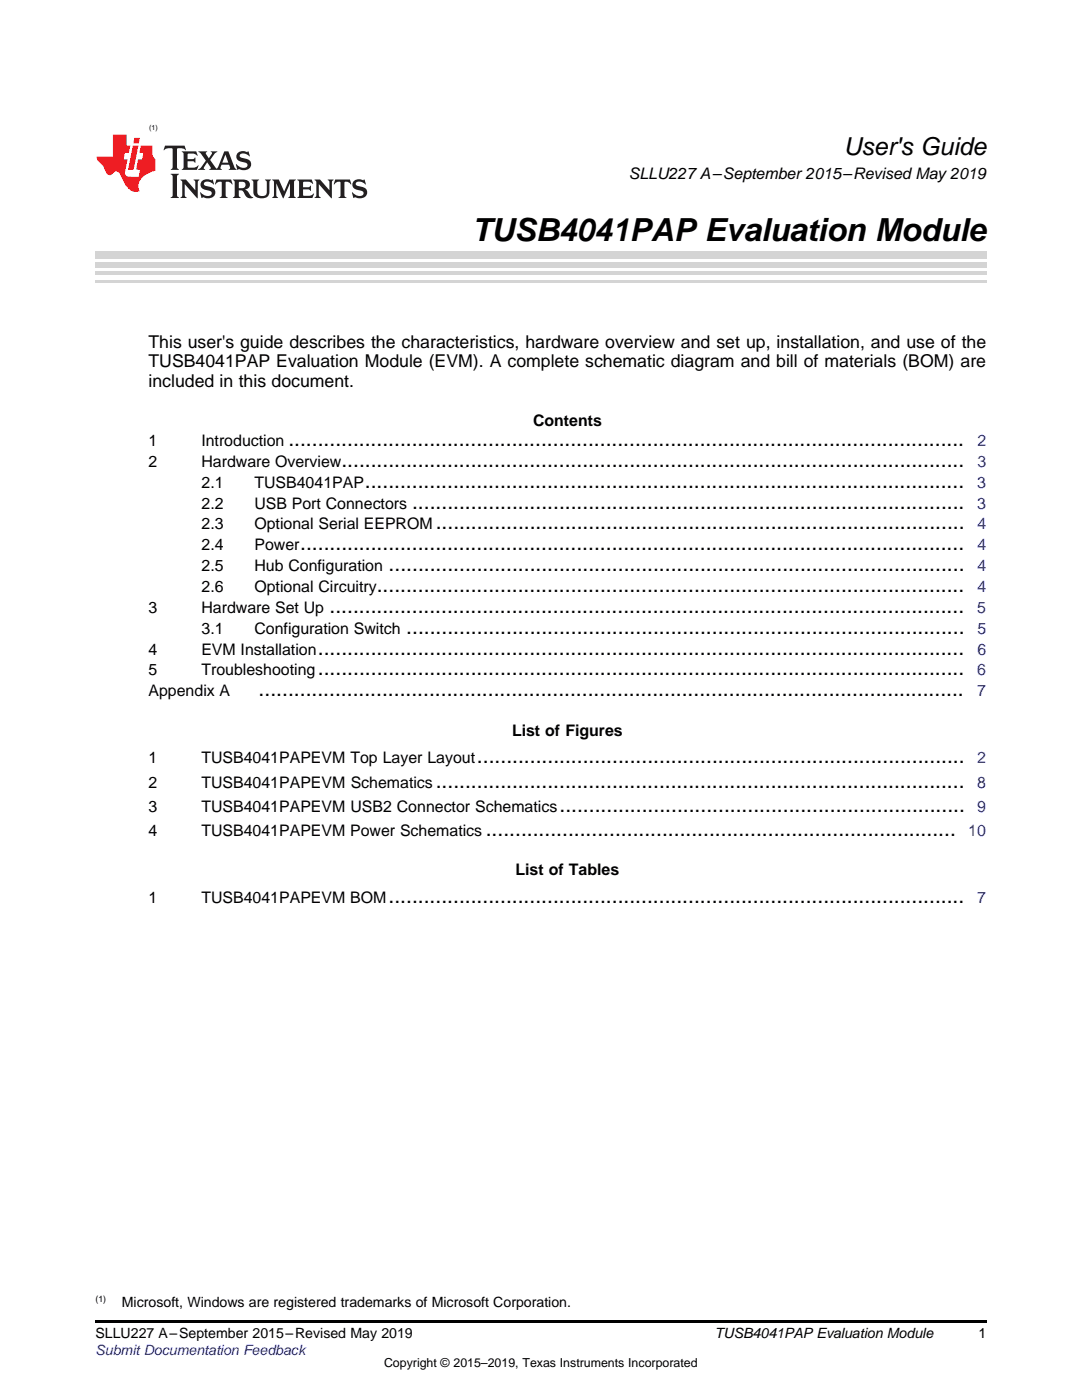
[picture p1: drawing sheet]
<svg xmlns="http://www.w3.org/2000/svg" width="216mm" height="279mm" viewBox="0 0 216 279" stroke-linecap="round" stroke-linejoin="round" font-family="sans-serif">
<defs><g id="words">
<text font-size="6.3" x="94.2" y="48">TUSB4041PAP Evaluation Module</text>
<text font-size="4.9" x="168.3" y="30.9">User's Guide</text>
<g font-size="4.2">
<text x="57.5" y="89">...................................................................................................................</text>
<text x="68.1" y="93.2">..........................................................................................................</text>
<text x="72.8" y="97.3">......................................................................................................</text>
<text x="82.2" y="101.5">..............................................................................................</text>
<text x="86.9" y="105.7">..........................................................................................</text>
<text x="59.9" y="109.8">.................................................................................................................</text>
<text x="77.5" y="114">..................................................................................................</text>
<text x="75.2" y="118.1">....................................................................................................</text>
<text x="65.8" y="122.3">............................................................................................................</text>
<text x="63.4" y="130.6">..............................................................................................................</text>
<text x="81.1" y="126.5">...............................................................................................</text>
<text x="63.4" y="134.8">..............................................................................................................</text>
<text x="51.6" y="139">........................................................................................................................</text>
<text x="95.2" y="152.4">...................................................................................</text>
<text x="86.9" y="157.2">..........................................................................................</text>
<text x="111.6" y="162">.....................................................................</text>
<text x="96.9" y="166.8">................................................................................</text>
<text x="77.5" y="180.2">..................................................................................................</text>
</g>
<g font-size="3.5">
<text x="29.6" y="69.4">This user's guide describes the characteristics, hardware overview and set up, installation, and use of the</text>
<text x="29.6" y="73.3">TUSB4041PAP Evaluation Module (EVM). A complete schematic diagram and bill of materials (BOM) are</text>
<text x="29.6" y="77.2">included in this document.</text>
</g>
<g font-size="3.2">
<text x="125.5" y="35.7">SLLU227 A–September 2015–Revised May 2019</text>
<text x="29.6" y="89">1</text>
<text x="40.2" y="89">Introduction</text>
<text x="106.4" y="84.9">Contents</text>
<text x="29.6" y="93.2">2</text>
<text x="40.2" y="93.2">Hardware Overview</text>
<text x="40.2" y="97.3">2.1</text>
<text x="40.2" y="101.5">2.2</text>
<text x="50.8" y="97.3">TUSB4041PAP</text>
<text x="50.8" y="101.5">USB Port Connectors</text>
<text x="40.2" y="105.7">2.3</text>
<text x="50.8" y="105.7">Optional Serial EEPROM</text>
<text x="40.2" y="109.8">2.4</text>
<text x="40.2" y="114">2.5</text>
<text x="50.8" y="109.8">Power</text>
<text x="50.8" y="114">Hub Configuration</text>
<text x="40.2" y="118.1">2.6</text>
<text x="50.8" y="118.1">Optional Circuitry</text>
<text x="29.6" y="122.3">3</text>
<text x="40.2" y="122.3">Hardware Set Up</text>
<text x="29.6" y="130.6">4</text>
<text x="40.2" y="130.6">EVM Installation</text>
<text x="40.2" y="126.5">3.1</text>
<text x="50.8" y="126.5">Configuration Switch</text>
<text x="29.6" y="134.8">5</text>
<text x="40.2" y="134.8">Troubleshooting</text>
<text x="29.6" y="139">Appendix A</text>
<text x="102.2" y="146.8">List of Figures</text>
<text x="29.6" y="152.4">1</text>
<text x="40.2" y="152.4">TUSB4041PAPEVM Top Layer Layout</text>
<text x="29.6" y="157.2">2</text>
<text x="29.6" y="162">3</text>
<text x="40.2" y="157.2">TUSB4041PAPEVM Schematics</text>
<text x="40.2" y="162">TUSB4041PAPEVM USB2 Connector Schematics</text>
<text x="29.6" y="166.8">4</text>
<text x="40.2" y="166.8">TUSB4041PAPEVM Power Schematics</text>
<text x="102.9" y="174.6">List of Tables</text>
<text x="29.6" y="180.2">1</text>
<text x="40.2" y="180.2">TUSB4041PAPEVM BOM</text>
</g>
<g font-size="3.2" fill="#00f">
<text x="195" y="89">2</text>
<text x="195" y="93.2">3</text>
<text x="195" y="97.3">3</text>
<text x="195" y="101.5">3</text>
<text x="195" y="105.7">4</text>
<text x="195" y="109.8">4</text>
<text x="195" y="114">4</text>
<text x="195" y="118.1">4</text>
<text x="195" y="122.3">5</text>
<text x="195" y="130.6">6</text>
<text x="195" y="126.5">5</text>
<text x="195" y="134.8">6</text>
<text x="195" y="139">7</text>
<text x="195" y="152.4">2</text>
<text x="195" y="162">9</text>
<text x="195" y="157.2">8</text>
<text x="193.2" y="166.8">10</text>
<text x="195" y="180.2">7</text>
</g>
<g font-size="2.8">
<text x="24.3" y="260.9">Microsoft, Windows are registered trademarks of Microsoft Corporation.</text>
<text x="19" y="267.1">SLLU227 A–September 2015–Revised May 2019</text>
<text x="142.7" y="267.1">TUSB4041PAP Evaluation Module</text>
<text x="195.3" y="267">1</text>
</g>
<text font-size="2.8" fill="#00f" x="19" y="270.4">Submit Documentation Feedback</text>
<text font-size="2.5" x="76.6" y="272.7">Copyright © 2015–2019, Texas Instruments Incorporated</text>
<text font-size="1.8" x="19" y="259.8">(1)</text>
<text font-size="1.4" x="29.8" y="26">(1)</text>
</g></defs>
<path d="M19 263.5h177.8v.6h-177.8z" fill="#000"/>
<path d="M19 56.1h177.8" fill="none" stroke="#d4d4d4" stroke-width=".42"/>
<g fill="#d4d4d4">
<path d="M19 54.2h177.8v.7h-177.8z"/>
<path d="M19 52.4h177.8v1h-177.8z"/>
<path d="M19 50.3h177.8v1.4h-177.8z"/>
</g>
<path d="M32.9 29.1l-.3 .9h.1a1.64 1.64 0 0 1 1.7-.3l.1 3.6-.4 .6h1.6l-.4-.6v-3.5v-.1l.4-.1a1.36 1.36 0 0 1 1.3 .4h.1l-.3-.9zM36.3 30.2l.3 .3v.3v2.5v.3l-.3 .3h3l.3-.9h-.1a1.87 1.87 0 0 1-2 .4l-.1-1.2h1.2l.4 .3v-1.1l-.4 .3-1.2 .1 .1-1.1 .2-.1a1.66 1.66 0 0 1 1.7 .5l.1-.1-.3-.8zM39.6 30.2l1.5 1.9-.9 1.2-.7 .6h1.4l-.3-.3 .7-1.2 .8 1.2-.3 .3h2.5l-.3-.3 .2-.7h1.5l.2 .6-.3 .4h1.6l-.4-.5-1.2-3.2h-.8l-1.2 2.9-.4 .6-1.3-1.8 .9-1.1 .6-.6h-1.4l.3 .3-.6 1.1-.6-1 .2-.4zM45 30.8l.6 1.7h-1.2zM47.4 30.6a1.04 1.04 0 0 0-.2 1.1 1.04 1.04 0 0 0 1 .6l1 .2a.5 .5 0 0 1 .2 .6 .5 .5 0 0 1-.5 .4 1.76 1.76 0 0 1-1.7-.8l-.1 .1 .3 1.1 .2-.1a2.54 2.54 0 0 0 2.2-.3 1.12 1.12 0 0 0 .2-1.2 1.12 1.12 0 0 0-1-.6l-1-.3a.4 .4 0 0 1-.2-.4 .4 .4 0 0 1 .4-.3 1.6 1.6 0 0 1 1.6 .5h.1l-.3-1-.3 .2-.2-.1a1.62 1.62 0 0 0-1.7 .3zM34.1 34.7l.3 .3 .1 .3v3.6l-.1 .3-.3 .3h1.6l-.3-.3-.1-.3v-3.6l.1-.3 .3-.3zM36 35.8l.4 .6v2.5l-.1 .3-.3 .3h1.2l-.3-.6v-2.1l2.6 2.8v-3.2l.3-.6h-1.2l.3 .4 .1 1.7-1.9-2.1zM40.3 36.2a1.04 1.04 0 0 0-.2 1.1 1.04 1.04 0 0 0 .9 .6l1 .3a.5 .5 0 0 1 .2 .5 .5 .5 0 0 1-.4 .4 1.76 1.76 0 0 1-1.8-.7h-.1l.3 1.1 .2-.1a2.55 2.55 0 0 0 2.3-.3 1.12 1.12 0 0 0 .2-1.2 1.12 1.12 0 0 0-1-.6l-1-.3a.41 .41 0 0 1-.2-.4 .41 .41 0 0 1 .4-.3 1.6 1.6 0 0 1 1.5 .5h.1l-.3-1-.2 .2-.2-.1a1.64 1.64 0 0 0-1.7 .3zM43.2 35.8l-.3 1h.1a.95 .95 0 0 1 1.2-.5v2.6v.3l-.4 .3h1.6l-.3-.3-.1-.3v-2.4l.3-.2a1.02 1.02 0 0 1 1 .5h.1l-.3-1zM46.5 35.8l.3 .4v.2v2.5v.3l-.3 .3h1.5l-.3-.3-.1-1.2a.9 .9 0 0 1 1.2 .8 1.07 1.07 0 0 0 1.7 .6 1.97 1.97 0 0 1-1.1-1.3l-.5-.3a.98 .98 0 0 0 1-1 .98 .98 0 0 0-1-.9zM47.7 36.3h.2a.81 .81 0 0 1 1.1 .6 .64 .64 0 0 1-.7 .7h-.7zM50.2 35.8l.3 .4 .1 .2v1.9a1.59 1.59 0 0 0 2.1 1.2 1.15 1.15 0 0 0 1.1-1.2v-2.1l.3-.4h-1.2l.3 .6v1.9a.97 .97 0 0 1-.7 .9 .97 .97 0 0 1-1.1-.6l-.1-2.2 .1-.2 .3-.4zM54.3 35.8l.3 .4 .1 .2v2.5l-.4 .6h1.2l-.4-.6v-2.3l1.4 3 1.4-3v2.3l-.4 .6h1.5l-.3-.3v-.3v-2.5v-.2l.3-.4h-1.3l-1 2.4-1.1-2.4zM59.3 35.8l.3 .4 .1 .2v2.5l-.1 .3-.3 .3h3l.4-.8-.1-.1a1.88 1.88 0 0 1-2.1 .4v-1.2h1.2l.3 .3v-1l-.3 .2-1.2 .1v-1l.3-.1a1.66 1.66 0 0 1 1.6 .4h.1l-.3-.9zM62.8 35.8l.3 .6v2.5v.3l-.3 .3h1.2l-.4-.6v-2.1l2.6 2.8v-3.2l.3-.6h-1.1l.3 .4v1.7l-1.8-2.1zM66.9 35.8l-.3 1h.1a.95 .95 0 0 1 1.2-.5v2.6v.3l-.4 .3h1.6l-.3-.3-.1-.3v-2.4l.3-.2a1.02 1.02 0 0 1 1 .5h.1l-.3-1zM70.6 36.2a1.04 1.04 0 0 0-.2 1.1 1.04 1.04 0 0 0 .9 .6l1 .3a.5 .5 0 0 1 .2 .5 .5 .5 0 0 1-.4 .4 1.75 1.75 0 0 1-1.8-.7h-.1l.3 1.1 .2-.1a2.56 2.56 0 0 0 2.3-.3 1.12 1.12 0 0 0 .2-1.2 1.12 1.12 0 0 0-1-.6l-1-.3a.4 .4 0 0 1-.2-.4 .4 .4 0 0 1 .4-.3 1.6 1.6 0 0 1 1.5 .5h.1l-.3-1-.2 .2-.2-.1a1.64 1.64 0 0 0-1.7 .3z" fill="#231f20"/>
<path d="M22.5 26.9v4.4h-3.2a2.57 2.57 0 0 0 1.2 1.7l.4 .8a1.22 1.22 0 0 0 1.3 1.1l.2-.2a.9 .9 0 0 1 1-.5 .9 .9 0 0 1 .7 .9l.5 1.1a2.58 2.58 0 0 0 3.3 1.9 2.35 2.35 0 0 1 .9-3.1l1.1-.6 1.1-.3v-2.3a1.45 1.45 0 0 1-.6-1.3v-1.5h-2.3l-.3 1.5h.8l-.2 1.3h-.9l-.3 1.6 .1 .4 .7 .1-.3 1.4h-1.1a1.52 1.52 0 0 1-1.7-.6l.6-2.9h-.8l.2-1.3h.8l.3-1.5h-.7v-2.1zM26.5 29l-1 4.9h1.2l.9-4.9zM26.8 27.5l-.2 1.1h1.1l.2-1.1z" fill="#ee1d23"/>
<use href="#words"/>
</svg>
